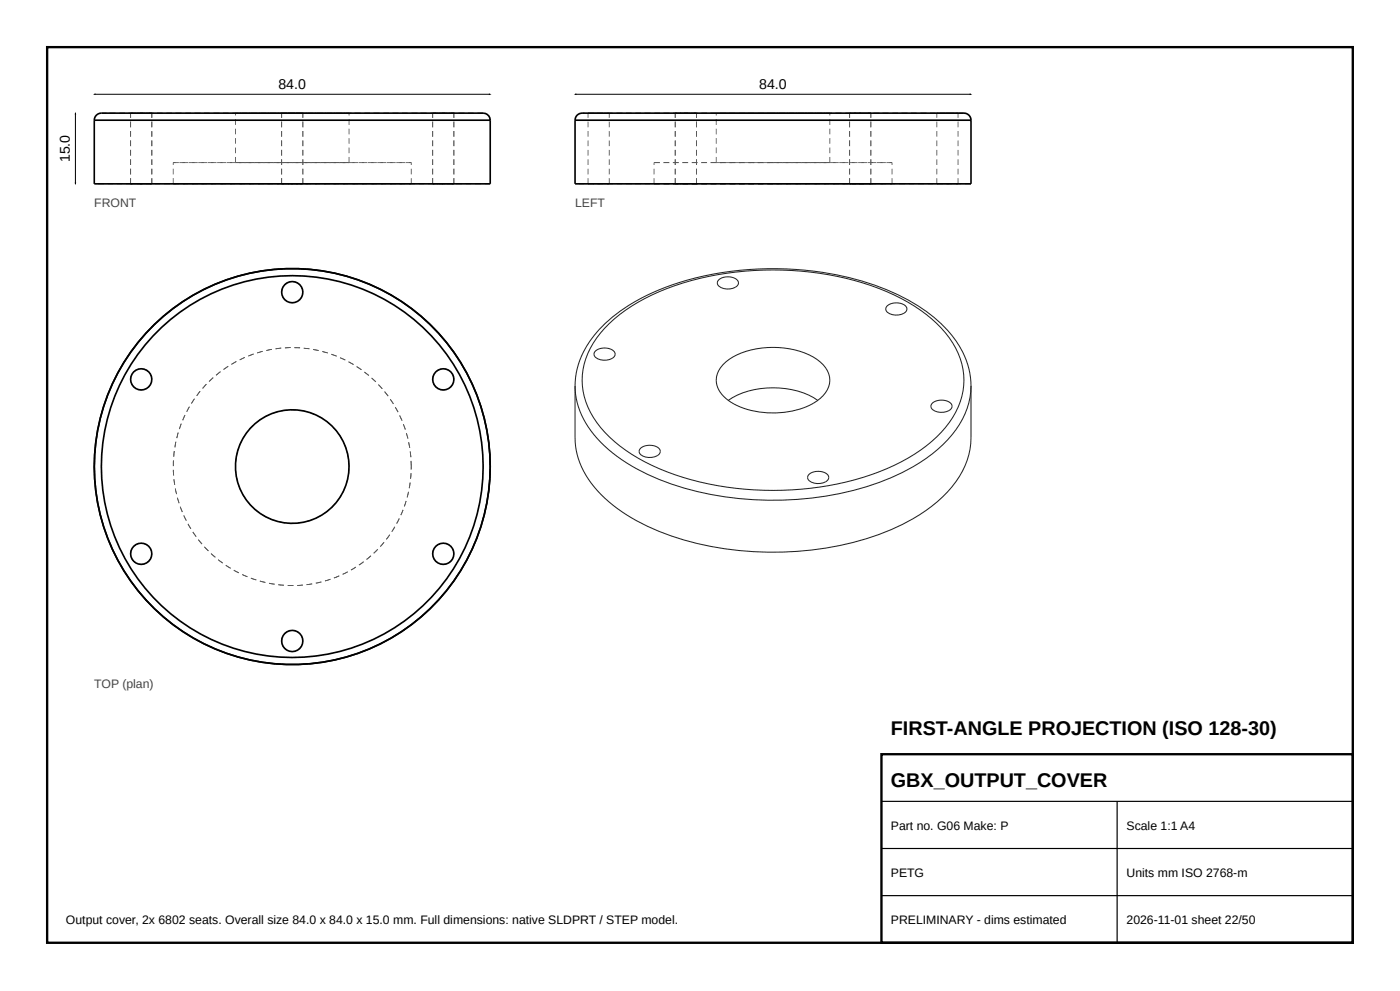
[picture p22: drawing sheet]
<svg xmlns="http://www.w3.org/2000/svg" width="297mm" height="210mm" viewBox="0 0 297 210" stroke-linecap="round" stroke-linejoin="round" font-family="sans-serif">
<defs><g id="words">
<g font-size="4.2">
<text x="189" y="156">FIRST-ANGLE PROJECTION (ISO 128-30)</text>
<text x="189" y="167">GBX_OUTPUT_COVER</text>
</g>
<g font-size="3">
<text x="59.1" y="18.8">84.0</text>
<text x="161.1" y="18.8">84.0</text>
<text x="14.8" y="34.4" transform="rotate(-90 14.8 34.4)">15.0</text>
</g>
<g font-size="2.6" fill="#444">
<text x="20" y="44">FRONT</text>
<text x="122" y="44">LEFT</text>
<text x="20" y="146">TOP (plan)</text>
</g>
<g font-size="2.6">
<text x="189" y="176">Part no. G06 Make: P</text>
<text x="239" y="176">Scale 1:1 A4</text>
<text x="189" y="186">PETG</text>
<text x="239" y="186">Units mm ISO 2768-m</text>
<text x="14" y="196">Output cover, 2x 6802 seats. Overall size 84.0 x 84.0 x 15.0 mm. Full dimensions: native SLDPRT / STEP model.</text>
<text x="189" y="196">PRELIMINARY - dims estimated</text>
<text x="239" y="196">2026-11-01 sheet 22/50</text>
</g>
</g></defs>
<path d="M10 10h277v190h-277zM187 160h100v40h-100z" fill="none" stroke="#000" stroke-width=".5"/>
<path d="M187 170h100M187 180h100M237 170v30M187 190h100" fill="none" stroke="#000" stroke-width=".25"/>
<g fill="#555">
<path d="M102.8 38.9h1.2v.2h-1.2zM100.8 38.9h1.2v.2h-1.2zM98.8 38.9h1.2v.2h-1.2zM96.8 38.9h1.2v.2h-1.2zM94.8 38.9h1.2v.2h-1.2zM92.8 38.9h1.2v.2h-1.2zM90.8 38.9h1.2v.2h-1.2zM88.8 38.9h1.2v.2h-1.2zM86.8 38.9h1.2v.2h-1.2zM84.8 38.9h1.2v.2h-1.2zM82.8 38.9h1.2v.2h-1.2zM80.8 38.9h1.2v.2h-1.2zM78.8 38.9h1.2v.2h-1.2zM76.8 38.9h1.2v.2h-1.2zM74.8 38.9h1.2v.2h-1.2zM72.8 38.9h1.2v.2h-1.2zM70.8 38.9h1.2v.2h-1.2zM68.8 38.9h1.2v.2h-1.2zM66.8 38.9h1.2v.2h-1.2zM64.8 38.9h1.2v.2h-1.2zM62.8 38.9h1.2v.2h-1.2zM60.8 38.9h1.2v.2h-1.2zM58.8 38.9h1.2v.2h-1.2zM56.8 38.9h1.2v.2h-1.2zM54.8 38.9h1.2v.2h-1.2zM52.8 38.9h1.2v.2h-1.2zM50.8 38.9h1.2v.2h-1.2zM48.8 38.9h1.2v.2h-1.2zM46.8 38.9h1.2v.2h-1.2zM44.8 38.9h1.2v.2h-1.2zM42.8 38.9h1.2v.2h-1.2zM40.8 38.9h1.2v.2h-1.2zM38.8 38.9h1.2v.2h-1.2zM36.8 38.9h1.2v.2h-1.2zM34.8 38.9h1.2v.2h-1.2zM32.8 38.9h1.2v.2h-1.2zM30.8 38.9h1.2v.2h-1.2zM28.8 38.9h1.2v.2h-1.2zM26.8 38.9h1.2v.2h-1.2zM24.8 38.9h1.2v.2h-1.2zM22.8 38.9h1.2v.2h-1.2zM20.8 38.9h1.2v.2h-1.2z"/>
<path d="M101.3 23.9h1.2v.2h-1.2zM99.3 23.9h1.2v.2h-1.2zM97.3 23.9h1.2v.2h-1.2zM95.3 23.9h1.2v.2h-1.2zM93.3 23.9h1.2v.2h-1.2zM91.3 23.9h1.2v.2h-1.2zM89.3 23.9h1.2v.2h-1.2zM87.3 23.9h1.2v.2h-1.2zM85.3 23.9h1.2v.2h-1.2zM83.3 23.9h1.2v.2h-1.2zM81.3 23.9h1.2v.2h-1.2zM79.3 23.9h1.2v.2h-1.2zM77.3 23.9h1.2v.2h-1.2zM75.3 23.9h1.2v.2h-1.2zM73.3 23.9h1.2v.2h-1.2zM71.3 23.9h1.2v.2h-1.2zM69.3 23.9h1.2v.2h-1.2zM67.3 23.9h1.2v.2h-1.2zM65.3 23.9h1.2v.2h-1.2zM63.3 23.9h1.2v.2h-1.2zM61.3 23.9h1.2v.2h-1.2zM59.3 23.9h1.2v.2h-1.2zM57.3 23.9h1.2v.2h-1.2zM55.3 23.9h1.2v.2h-1.2zM53.3 23.9h1.2v.2h-1.2zM51.3 23.9h1.2v.2h-1.2zM49.3 23.9h1.2v.2h-1.2zM47.3 23.9h1.2v.2h-1.2zM45.3 23.9h1.2v.2h-1.2zM43.3 23.9h1.2v.2h-1.2zM41.3 23.9h1.2v.2h-1.2zM39.3 23.9h1.2v.2h-1.2zM37.3 23.9h1.2v.2h-1.2zM35.3 23.9h1.2v.2h-1.2zM33.3 23.9h1.2v.2h-1.2zM31.3 23.9h1.2v.2h-1.2zM29.3 23.9h1.2v.2h-1.2zM27.3 23.9h1.2v.2h-1.2zM25.3 23.9h1.2v.2h-1.2zM23.3 23.9h1.2v.2h-1.2zM21.5 23.9h1v.2h-1z"/>
<path d="M63.1 38.9h1.2v.2h-1.2zM61.1 38.9h1.2v.2h-1.2zM59.8 38.9h.5v.2h-.5z"/>
<path d="M59.8 38.9h1.2v.2h-1.2zM61.8 38.9h1.2v.2h-1.2zM63.8 38.9h.5v.2h-.5z"/>
<path d="M31 38.9h1.2v.2h-1.2zM29 38.9h1.2v.2h-1.2zM27.7 38.9h.5v.2h-.5z"/>
<path d="M27.7 38.9h1.2v.2h-1.2zM29.7 38.9h1.2v.2h-1.2zM31.7 38.9h.5v.2h-.5z"/>
<path d="M95.1 38.9h1.2v.2h-1.2zM93.1 38.9h1.2v.2h-1.2zM91.8 38.9h.5v.2h-.5z"/>
<path d="M91.8 38.9h1.2v.2h-1.2zM93.8 38.9h1.2v.2h-1.2zM95.8 38.9h.5v.2h-.5z"/>
<path d="M31 38.9h1.2v.2h-1.2zM29 38.9h1.2v.2h-1.2zM27.7 38.9h.5v.2h-.5z"/>
<path d="M27.7 38.9h1.2v.2h-1.2zM29.7 38.9h1.2v.2h-1.2zM31.7 38.9h.5v.2h-.5z"/>
<path d="M86.1 38.9h1.2v.2h-1.2zM84.1 38.9h1.2v.2h-1.2zM82.1 38.9h1.2v.2h-1.2zM80.1 38.9h1.2v.2h-1.2zM78.1 38.9h1.2v.2h-1.2zM76.1 38.9h1.2v.2h-1.2zM74.1 38.9h1.2v.2h-1.2zM72.1 38.9h1.2v.2h-1.2zM70.1 38.9h1.2v.2h-1.2zM68.1 38.9h1.2v.2h-1.2zM66.1 38.9h1.2v.2h-1.2zM64.1 38.9h1.2v.2h-1.2zM62.1 38.9h1.2v.2h-1.2zM60.1 38.9h1.2v.2h-1.2zM58.1 38.9h1.2v.2h-1.2zM56.1 38.9h1.2v.2h-1.2zM54.1 38.9h1.2v.2h-1.2zM52.1 38.9h1.2v.2h-1.2zM50.1 38.9h1.2v.2h-1.2zM48.1 38.9h1.2v.2h-1.2zM46.1 38.9h1.2v.2h-1.2zM44.1 38.9h1.2v.2h-1.2zM42.1 38.9h1.2v.2h-1.2zM40.1 38.9h1.2v.2h-1.2zM38.1 38.9h1.2v.2h-1.2zM36.8 38.9h.5v.2h-.5z"/>
<path d="M36.8 38.9h1.2v.2h-1.2zM38.8 38.9h1.2v.2h-1.2zM40.8 38.9h1.2v.2h-1.2zM42.8 38.9h1.2v.2h-1.2zM44.8 38.9h1.2v.2h-1.2zM46.8 38.9h1.2v.2h-1.2zM48.8 38.9h1.2v.2h-1.2zM50.8 38.9h1.2v.2h-1.2zM52.8 38.9h1.2v.2h-1.2zM54.8 38.9h1.2v.2h-1.2zM56.8 38.9h1.2v.2h-1.2zM58.8 38.9h1.2v.2h-1.2zM60.8 38.9h1.2v.2h-1.2zM62.8 38.9h1.2v.2h-1.2zM64.8 38.9h1.2v.2h-1.2zM66.8 38.9h1.2v.2h-1.2zM68.8 38.9h1.2v.2h-1.2zM70.8 38.9h1.2v.2h-1.2zM72.8 38.9h1.2v.2h-1.2zM74.8 38.9h1.2v.2h-1.2zM76.8 38.9h1.2v.2h-1.2zM78.8 38.9h1.2v.2h-1.2zM80.8 38.9h1.2v.2h-1.2zM82.8 38.9h1.2v.2h-1.2zM84.8 38.9h1.2v.2h-1.2zM86.8 38.9h.5v.2h-.5z"/>
<path d="M95.1 38.9h1.2v.2h-1.2zM93.1 38.9h1.2v.2h-1.2zM91.8 38.9h.5v.2h-.5z"/>
<path d="M91.8 38.9h1.2v.2h-1.2zM93.8 38.9h1.2v.2h-1.2zM95.8 38.9h.5v.2h-.5z"/>
<path d="M63.1 38.9h1.2v.2h-1.2zM61.1 38.9h1.2v.2h-1.2zM59.8 38.9h.5v.2h-.5z"/>
<path d="M59.8 38.9h1.2v.2h-1.2zM61.8 38.9h1.2v.2h-1.2zM63.8 38.9h.5v.2h-.5z"/>
<path d="M63.1 23.9h1.2v.2h-1.2zM61.1 23.9h1.2v.2h-1.2zM59.8 23.9h.5v.2h-.5z"/>
<path d="M59.8 23.9h1.2v.2h-1.2zM61.8 23.9h1.2v.2h-1.2zM63.8 23.9h.5v.2h-.5z"/>
<path d="M31 23.9h1.2v.2h-1.2zM29 23.9h1.2v.2h-1.2zM27.7 23.9h.5v.2h-.5z"/>
<path d="M27.7 23.9h1.2v.2h-1.2zM29.7 23.9h1.2v.2h-1.2zM31.7 23.9h.5v.2h-.5z"/>
<path d="M95.1 23.9h1.2v.2h-1.2zM93.1 23.9h1.2v.2h-1.2zM91.8 23.9h.5v.2h-.5z"/>
<path d="M91.8 23.9h1.2v.2h-1.2zM93.8 23.9h1.2v.2h-1.2zM95.8 23.9h.5v.2h-.5z"/>
<path d="M31 23.9h1.2v.2h-1.2zM29 23.9h1.2v.2h-1.2zM27.7 23.9h.5v.2h-.5z"/>
<path d="M27.7 23.9h1.2v.2h-1.2zM29.7 23.9h1.2v.2h-1.2zM31.7 23.9h.5v.2h-.5z"/>
<path d="M72.9 23.9h1.2v.2h-1.2zM70.9 23.9h1.2v.2h-1.2zM68.9 23.9h1.2v.2h-1.2zM66.9 23.9h1.2v.2h-1.2zM64.9 23.9h1.2v.2h-1.2zM62.9 23.9h1.2v.2h-1.2zM60.9 23.9h1.2v.2h-1.2zM58.9 23.9h1.2v.2h-1.2zM56.9 23.9h1.2v.2h-1.2zM54.9 23.9h1.2v.2h-1.2zM52.9 23.9h1.2v.2h-1.2zM50.9 23.9h1.2v.2h-1.2zM50 23.9l.1 .2z"/>
<path d="M50 23.9h1.2v.2h-1.2zM52 23.9h1.2v.2h-1.2zM54 23.9h1.2v.2h-1.2zM56 23.9h1.2v.2h-1.2zM58 23.9h1.2v.2h-1.2zM60 23.9h1.2v.2h-1.2zM62 23.9h1.2v.2h-1.2zM64 23.9h1.2v.2h-1.2zM66 23.9h1.2v.2h-1.2zM68 23.9h1.2v.2h-1.2zM70 23.9h1.2v.2h-1.2zM72 23.9h1.2v.2h-1.2zM74 23.9l.1 .2z"/>
<path d="M95.1 23.9h1.2v.2h-1.2zM93.1 23.9h1.2v.2h-1.2zM91.8 23.9h.5v.2h-.5z"/>
<path d="M91.8 23.9h1.2v.2h-1.2zM93.8 23.9h1.2v.2h-1.2zM95.8 23.9h.5v.2h-.5z"/>
<path d="M63.1 23.9h1.2v.2h-1.2zM61.1 23.9h1.2v.2h-1.2zM59.8 23.9h.5v.2h-.5z"/>
<path d="M59.8 23.9h1.2v.2h-1.2zM61.8 23.9h1.2v.2h-1.2zM63.8 23.9h.5v.2h-.5z"/>
<path d="M64.2 37.8h.1v1.2h-.1zM64.2 35.8h.1v1.2h-.1zM64.2 33.8h.1v1.2h-.1zM64.2 31.8h.1v1.2h-.1zM64.2 29.8h.1v1.2h-.1zM64.2 27.8h.1v1.2h-.1zM64.2 25.8h.1v1.2h-.1zM64.2 24h.1v1h-.1z"/>
<path d="M32.1 37.8h.2v1.2h-.2zM32.1 35.8h.2v1.2h-.2zM32.1 33.8h.2v1.2h-.2zM32.1 31.8h.2v1.2h-.2zM32.1 29.8h.2v1.2h-.2zM32.1 27.8h.2v1.2h-.2zM32.1 25.8h.2v1.2h-.2zM32.1 24h.2v1h-.2z"/>
<path d="M96.2 37.8h.2v1.2h-.2zM96.2 35.8h.2v1.2h-.2zM96.2 33.8h.2v1.2h-.2zM96.2 31.8h.2v1.2h-.2zM96.2 29.8h.2v1.2h-.2zM96.2 27.8h.2v1.2h-.2zM96.2 25.8h.2v1.2h-.2zM96.2 24h.2v1h-.2z"/>
<path d="M32.1 37.8h.2v1.2h-.2zM32.1 35.8h.2v1.2h-.2zM32.1 33.8h.2v1.2h-.2zM32.1 31.8h.2v1.2h-.2zM32.1 29.8h.2v1.2h-.2zM32.1 27.8h.2v1.2h-.2zM32.1 25.8h.2v1.2h-.2zM32.1 24h.2v1h-.2z"/>
<path d="M86.1 34.4h1.2v.2h-1.2zM84.1 34.4h1.2v.2h-1.2zM82.1 34.4h1.2v.2h-1.2zM80.1 34.4h1.2v.2h-1.2zM78.1 34.4h1.2v.2h-1.2zM76.1 34.4h1.2v.2h-1.2zM74.1 34.4h1.2v.2h-1.2zM72.1 34.4h1.2v.2h-1.2zM70.1 34.4h1.2v.2h-1.2zM68.1 34.4h1.2v.2h-1.2zM66.1 34.4h1.2v.2h-1.2zM64.1 34.4h1.2v.2h-1.2zM62.1 34.4h1.2v.2h-1.2zM60.1 34.4h1.2v.2h-1.2zM58.1 34.4h1.2v.2h-1.2zM56.1 34.4h1.2v.2h-1.2zM54.1 34.4h1.2v.2h-1.2zM52.1 34.4h1.2v.2h-1.2zM50.1 34.4h1.2v.2h-1.2zM48.1 34.4h1.2v.2h-1.2zM46.1 34.4h1.2v.2h-1.2zM44.1 34.4h1.2v.2h-1.2zM42.1 34.4h1.2v.2h-1.2zM40.1 34.4h1.2v.2h-1.2zM38.1 34.4h1.2v.2h-1.2zM36.8 34.4h.5v.2h-.5z"/>
<path d="M36.8 34.4h1.2v.2h-1.2zM38.8 34.4h1.2v.2h-1.2zM40.8 34.4h1.2v.2h-1.2zM42.8 34.4h1.2v.2h-1.2zM44.8 34.4h1.2v.2h-1.2zM46.8 34.4h1.2v.2h-1.2zM48.8 34.4h1.2v.2h-1.2zM50.8 34.4h1.2v.2h-1.2zM52.8 34.4h1.2v.2h-1.2zM54.8 34.4h1.2v.2h-1.2zM56.8 34.4h1.2v.2h-1.2zM58.8 34.4h1.2v.2h-1.2zM60.8 34.4h1.2v.2h-1.2zM62.8 34.4h1.2v.2h-1.2zM64.8 34.4h1.2v.2h-1.2zM66.8 34.4h1.2v.2h-1.2zM68.8 34.4h1.2v.2h-1.2zM70.8 34.4h1.2v.2h-1.2zM72.8 34.4h1.2v.2h-1.2zM74.8 34.4h1.2v.2h-1.2zM76.8 34.4h1.2v.2h-1.2zM78.8 34.4h1.2v.2h-1.2zM80.8 34.4h1.2v.2h-1.2zM82.8 34.4h1.2v.2h-1.2zM84.8 34.4h1.2v.2h-1.2zM86.8 34.4h.5v.2h-.5z"/>
<path d="M87.2 37.8h.1v1.2h-.1zM87.2 35.8h.1v1.2h-.1zM87.2 34.5h.1v.5h-.1z"/>
<path d="M96.2 37.8h.2v1.2h-.2zM96.2 35.8h.2v1.2h-.2zM96.2 33.8h.2v1.2h-.2zM96.2 31.8h.2v1.2h-.2zM96.2 29.8h.2v1.2h-.2zM96.2 27.8h.2v1.2h-.2zM96.2 25.8h.2v1.2h-.2zM96.2 24h.2v1h-.2z"/>
<path d="M64.2 37.8h.1v1.2h-.1zM64.2 35.8h.1v1.2h-.1zM64.2 33.8h.1v1.2h-.1zM64.2 31.8h.1v1.2h-.1zM64.2 29.8h.1v1.2h-.1zM64.2 27.8h.1v1.2h-.1zM64.2 25.8h.1v1.2h-.1zM64.2 24h.1v1h-.1z"/>
<path d="M74 33.3h.1v1.2h-.1zM74 31.3h.1v1.2h-.1zM74 29.3h.1v1.2h-.1zM74 27.3h.1v1.2h-.1zM74 25.3h.1v1.2h-.1zM74 24h.1v.5h-.1z"/>
<path d="M72.9 34.4h1.2v.2h-1.2zM70.9 34.4h1.2v.2h-1.2zM68.9 34.4h1.2v.2h-1.2zM66.9 34.4h1.2v.2h-1.2zM64.9 34.4h1.2v.2h-1.2zM62.9 34.4h1.2v.2h-1.2zM60.9 34.4h1.2v.2h-1.2zM58.9 34.4h1.2v.2h-1.2zM56.9 34.4h1.2v.2h-1.2zM54.9 34.4h1.2v.2h-1.2zM52.9 34.4h1.2v.2h-1.2zM50.9 34.4h1.2v.2h-1.2zM50 34.4l.1 .2z"/>
<path d="M50 34.4h1.2v.2h-1.2zM52 34.4h1.2v.2h-1.2zM54 34.4h1.2v.2h-1.2zM56 34.4h1.2v.2h-1.2zM58 34.4h1.2v.2h-1.2zM60 34.4h1.2v.2h-1.2zM62 34.4h1.2v.2h-1.2zM64 34.4h1.2v.2h-1.2zM66 34.4h1.2v.2h-1.2zM68 34.4h1.2v.2h-1.2zM70 34.4h1.2v.2h-1.2zM72 34.4h1.2v.2h-1.2zM74 34.4l.1 .2z"/>
<path d="M59.7 37.8h.1v1.2h-.1zM59.7 35.8h.1v1.2h-.1zM59.7 33.8h.1v1.2h-.1zM59.7 31.8h.1v1.2h-.1zM59.7 29.8h.1v1.2h-.1zM59.7 27.8h.1v1.2h-.1zM59.7 25.8h.1v1.2h-.1zM59.7 24h.1v1h-.1z"/>
<path d="M27.6 37.8h.2v1.2h-.2zM27.6 35.8h.2v1.2h-.2zM27.6 33.8h.2v1.2h-.2zM27.6 31.8h.2v1.2h-.2zM27.6 29.8h.2v1.2h-.2zM27.6 27.8h.2v1.2h-.2zM27.6 25.8h.2v1.2h-.2zM27.6 24h.2v1h-.2z"/>
<path d="M91.7 37.8h.2v1.2h-.2zM91.7 35.8h.2v1.2h-.2zM91.7 33.8h.2v1.2h-.2zM91.7 31.8h.2v1.2h-.2zM91.7 29.8h.2v1.2h-.2zM91.7 27.8h.2v1.2h-.2zM91.7 25.8h.2v1.2h-.2zM91.7 24h.2v1h-.2z"/>
<path d="M27.6 37.8h.2v1.2h-.2zM27.6 35.8h.2v1.2h-.2zM27.6 33.8h.2v1.2h-.2zM27.6 31.8h.2v1.2h-.2zM27.6 29.8h.2v1.2h-.2zM27.6 27.8h.2v1.2h-.2zM27.6 25.8h.2v1.2h-.2zM27.6 24h.2v1h-.2z"/>
<path d="M36.7 37.8h.1v1.2h-.1zM36.7 35.8h.1v1.2h-.1zM36.7 34.5h.1v.5h-.1z"/>
<path d="M91.7 37.8h.2v1.2h-.2zM91.7 35.8h.2v1.2h-.2zM91.7 33.8h.2v1.2h-.2zM91.7 31.8h.2v1.2h-.2zM91.7 29.8h.2v1.2h-.2zM91.7 27.8h.2v1.2h-.2zM91.7 25.8h.2v1.2h-.2zM91.7 24h.2v1h-.2z"/>
<path d="M59.7 37.8h.1v1.2h-.1zM59.7 35.8h.1v1.2h-.1zM59.7 33.8h.1v1.2h-.1zM59.7 31.8h.1v1.2h-.1zM59.7 29.8h.1v1.2h-.1zM59.7 27.8h.1v1.2h-.1zM59.7 25.8h.1v1.2h-.1zM59.7 24h.1v1h-.1z"/>
<path d="M49.9 33.3h.1v1.2h-.1zM49.9 31.3h.1v1.2h-.1zM49.9 29.3h.1v1.2h-.1zM49.9 27.3h.1v1.2h-.1zM49.9 25.3h.1v1.2h-.1zM49.9 24h.1v.5h-.1z"/>
</g>
<path d="M20 25.5v13.5h84v-13.5M20 25.5a1.5 1.5 0 0 1 1.5-1.5h80a1.98 1.98 0 0 1 2.4 1l.1 .5M20 25.5h84" fill="none" stroke="#000" stroke-width=".35"/>
<g fill="#555">
<path d="M103.9 97.8h.2v1.2h-.2zM103.8 95.8h.2v1.2h-.2l.1-.6zM103.6 93.8h.2l.1 1.2h-.2zM103.3 91.8h.2l.1 1.2h-.1zM102.9 89.9l.2-.1 .2 1.2h-.2zM102.4 87.9h.2l.3 1.2h-.2zM101.9 86h.1l.4 1.1-.2 .1zM101.2 84.1h.2l.4 1.1-.2 .1zM100.4 82.3l.2-.1 .5 1.1-.2 .1zM99.6 80.5l.1-.1 .6 1.1-.2 .1zM98.7 78.7l.1-.1 .6 1.1-.2 .1-.2-.7zM97.7 77l.1-.1 .6 1-.1 .1zM96.6 75.3l.1-.1 .7 1-.2 .1zM95.4 73.7l.1-.1 .8 1-.2 .1zM94.2 72.1l.1-.1 .8 1-.2 .1-.2-.5zM92.9 70.6l.1-.1 .8 .9-.2 .1zM91.5 69.2l.1-.1 .8 .8-.1 .2zM90.1 67.7l.9 .8-.1 .1-.9-.8zM88.6 66.4l.9 .8-.1 .1-.9-.8zM87 65.2l1 .7-.1 .1-.6-.5-.4-.2zM85.4 64l1 .7-.1 .1-1-.6zM83.7 62.9l1 .7-.1 .1-1-.6zM82 61.9l1 .6-.1 .2-1-.6zM80.2 61l1.1 .6-.1 .1-.5-.3-.6-.2zM78.4 60.2l1.1 .5-.1 .2-1.1-.5zM76.5 59.5l1.1 .4-.1 .2-1.1-.5zM74.6 58.8l1.1 .4v.2l-1.2-.4zM72.7 58.3l1.1 .3v.2l-1.2-.3zM70.7 57.8l1.2 .3-.1 .2-1.1-.3zM68.8 57.4l1.1 .3v.1l-1.2-.2zM66.8 57.2l1.2 .1-.1 .2-1.2-.1zM64.8 57l1.2 .1-.1 .2-1.1-.1zM62.8 56.9l1.2 .1v.1l-.7-.1-.5 .1zM60.8 56.9h1.2v.2h-1.2zM58.8 57h1.2v.1l-1.2 .1zM56.8 57.2l1.2-.1v.2l-1.2 .1zM54.8 57.5l1.2-.2v.2h-.4l-.8 .2zM52.8 57.9l1.2-.2v.2l-1.1 .2zM50.9 58.4l1.1-.3 .1 .2-1.2 .3zM49 59l1.1-.4 .1 .2-1.2 .4zM47.1 59.6l1.1-.4 .1 .2-1.2 .4zM45.2 60.4l1.1-.5 .1 .2-.8 .2-.3 .3zM43.4 61.2l1.1-.5 .1 .2-1.1 .5zM41.6 62.2l1.1-.6 .1 .2-1.1 .5zM39.9 63.2l1-.6 .1 .1-1 .6zM38.2 64.3l1-.7 .1 .2-.5 .2-.5 .4zM36.6 65.4l1-.7 .1 .2-1 .7zM35 66.7l1-.8 .1 .2-1 .7zM33.5 68l.9-.8 .1 .1-.9 .9zM32.7 68.8l.2-.2 .1 .1-.8 .8-.1-.1zM31.5 70l.1 .1-.8 .9-.1-.1zM30.2 71.5l.1 .1-.8 .9-.1-.1zM28.9 73l.1 .1-.7 1-.1-.1zM27.7 74.6l.1 .1-.6 1-.2-.1zM26.6 76.3l.1 .1-.4 .5-.2 .5-.2-.1zM25.5 78l.2 .1-.6 1-.2-.1zM24.6 79.8h.1l-.5 1.1-.2-.1zM23.7 81.6h.2l-.5 1.1h-.2zM22.9 83.4l.2 .1-.3 .3-.1 .8-.2-.1zM22.2 85.3h.2l-.4 1.2-.2-.1zM21.6 87.2h.2l-.3 1.2-.2-.1zM21.1 89.1l.2 .1-.3 1.1h-.2zM20.7 91.1h.1l-.2 1.2h-.1zM20.3 93.1h.2l-.2 .7 .1 .5h-.2zM20.1 95.1h.2l-.1 1.2-.2-.1zM20 97.1h.2l-.1 1.2-.2-.1zM19.9 99.1l.2-.1v1.2l-.1 .1zM20 101.1l.2-.1-.1 .6 .1 .6-.1 .1zM20.1 103.1l.2-.1 .1 1.2-.2 .1zM20.4 105h.1l.2 1.2h-.1zM20.7 107h.2l.2 1.2h-.1zM21.1 109l.2-.1 .3 1.2h-.2zM21.7 110.9h.1l.4 1.1-.2 .1zM22.3 112.8h.1l.4 1.1h-.1zM23 114.7l.1-.1 .5 1.1-.2 .1zM23.7 116.5h.2l.5 1-.1 .1zM24.6 118.3h.2l.2 .5 .4 .5-.2 .1zM25.6 120.1l.2-.1 .6 1-.2 .1zM26.7 121.8l.1-.1 .7 1-.2 .1zM27.8 123.5l.1-.1 .7 .9-.1 .1zM29 125.1l.1-.1 .8 .9-.2 .1zM30.3 126.6l.1-.1 .8 .9-.1 .1zM31.6 128.1l.1-.1 .9 .8-.1 .1zM33.2 129.4l.8 .8-.1 .1-.9-.8zM34.6 130.7l1 .8-.2 .1-.9-.8zM36.2 132l.5 .5 .4 .2-.1 .1-.9-.7zM37.8 133.2l1 .6-.1 .2-1-.7zM39.4 134.3l1.1 .6-.1 .2-1.1-.7zM41.1 135.3l1.1 .6-.1 .1-1.1-.5zM42.9 136.3l.4 .3 .7 .2-.1 .2-1.1-.6zM44.7 137.1l1.1 .5-.1 .2-1.1-.5zM46.5 137.9l1.1 .4v.2l-1.1-.4zM48.4 138.6l1.1 .4v.1l-1.2-.3zM50.3 139.2l1.2 .3-.1 .2-1.2-.3zM52.2 139.7l1.2 .3v.2l-1.2-.3zM54.2 140.1l1.2 .3-.1 .1-1.2-.2zM56.1 140.5l1.2 .1v.2l-1.2-.2zM58.1 140.7l1.2 .1v.2l-1.2-.1zM60.1 140.8l.6 .2 .6-.1v.1h-1.2zM62.1 140.9h1.2v.1h-1.2zM64.1 140.8l1.2-.1v.2l-1.2 .1zM66.1 140.7l1.2-.2v.2l-1.2 .2zM68.1 140.4l1.2-.2v.2l-1.2 .2zM70 140.1l1.2-.2 .1 .1-1.2 .3zM72 139.7l1.2-.3v.1l-1.2 .3zM73.9 139.1l1.2-.3v.2l-1.1 .3zM75.8 138.5l1.1-.4 .1 .2-1.1 .4zM77.7 137.8l.7-.1 .4-.3 .1 .1-1.2 .5zM79.5 137l1.1-.5 .1 .2-1.1 .5zM81.3 136.2l1.1-.6v.2l-1 .5zM83.1 135.2l1-.6 .1 .1-1 .7zM84.8 134.2l.4-.2 .5-.5 .2 .1-1 .7zM86.4 133l1-.7 .1 .2-1 .7zM88 131.8l.9-.7 .1 .1-.9 .8zM89.5 130.6l.9-.8 .1 .1-.8 .8zM91.9 128.4l.1 .1-.9 .8-.1-.1zM93.2 126.9l.2 .1-.9 .9-.1-.1zM94.5 125.4l.2 .1-.8 .9-.2-.1zM95.7 123.8l.2 .1-.7 1-.2-.1zM96.9 122.2l.1 .1-.6 1-.2-.1zM97.9 120.5l.2 .1-.6 1-.2-.1 .4-.4zM98.9 118.8l.2 .1-.6 1-.2-.1zM99.8 117l.2 .1-.5 1h-.2zM100.6 115.2h.2l-.5 1.1h-.1zM101.4 113.3l.1 .1-.4 1.1-.1-.1zM102 111.4l.2 .1-.4 1.1-.2-.1zM102.6 109.5h.1l-.3 1.2-.2-.1zM103 107.5l.2 .1-.3 1.2-.2-.1zM103.4 105.6h.1l-.1 1.2h-.2zM103.6 103.6h.2l-.1 1.2h-.2l.2-.7zM103.8 101.6h.2l-.1 1.2h-.2zM103.9 99.6h.2l-.1 1.2h-.1z"/>
<path d="M63.9 134.9l.1-.1 .3 1.2h-.1v-.6zM62.3 133.7l1.2 .5-.2 .1-.2-.3-.5-.2-.3 .1zM60.4 134.3l1.1-.6v.2l-.6 .1-.4 .4zM59.9 134.9l.2 .1-.3 .4 .1 .7h-.2zM59.9 136.9h.2v.2l.3 .5 .4 .1-.1 .2zM61.4 138.1l.6 .1 .6-.1 .1 .1-.7 .1-.6-.1zM64 136.8l.1 .1-.1 .2-.6 .7-.1-.1 .3-.1 .3-.5zM64.2 136l.1 .1z"/>
<path d="M31.8 116.4l.2-.1 .3 1.2h-.2v-.6zM30.3 115.2l1.1 .5-.1 .1-.2-.3-.6-.2-.2 .1zM28.4 115.8l1.1-.6v.2l-.7 .1-.3 .4zM27.9 116.4l.1 .1-.2 .4v.7h-.2zM27.8 118.4h.2v.2l.4 .5 .3 .1-.1 .2zM29.4 119.6l.6 .1 .5-.1 .1 .1-.6 .1-.6-.1zM31.9 118.3l.2 .1-.1 .2-.7 .7-.1-.1 .3-.1 .4-.5zM32.1 117.5l.2 .1z"/>
<path d="M95.9 116.4l.2-.1 .3 1.2h-.2v-.6zM94.4 115.2l1.1 .5-.1 .1-.2-.3-.6-.2-.2 .1zM92.5 115.8l1.1-.6v.2l-.7 .1-.3 .4zM92 116.4l.1 .1-.2 .4v.7h-.2zM91.9 118.4h.2v.2l.4 .5 .3 .1-.1 .2zM93.5 119.6l.5 .1 .6-.1 .1 .1-.7 .1-.5-.1zM96 118.3l.2 .1-.1 .2-.7 .7-.1-.1 .3-.1 .4-.5zM96.2 117.5l.2 .1z"/>
<path d="M31.8 79.4l.2-.1 .3 1.2h-.2v-.6zM30.3 78.2l1.1 .5-.1 .1-.2-.3-.6-.2-.2 .1zM28.4 78.8l1.1-.6v.2l-.7 .1-.3 .4zM27.9 79.4l.1 .1-.2 .4v.7h-.2zM27.8 81.4h.2v.2l.4 .5 .3 .1-.1 .2zM29.4 82.6l.6 .1 .5-.1 .1 .1-.6 .1-.6-.1zM31.9 81.3l.2 .1-.1 .2-.7 .7-.1-.1 .3-.1 .4-.5zM32.1 80.5l.2 .1z"/>
<path d="M87.1 97.8h.2v1.2h-.1zM86.9 95.8h.2l.2 1.2h-.2zM86.6 93.8h.2l.2 1.2h-.2zM86.1 91.9h.2l.3 1.1-.1 .1zM85.5 90h.2l.4 1.1h-.2zM84.7 88.2l.2-.1 .5 1.1-.2 .1zM83.8 86.4l.1-.1 .6 1.1-.1 .1zM82.7 84.7l.2-.1 .6 1-.1 .1zM81.5 83.1l.2-.1 .7 1-.1 .1zM80.2 81.6l.1-.1 .9 .9-.2 .1zM78.9 80.1l.9 .8-.1 .2-.9-.8zM77.4 78.8l.9 .8-.1 .1-1-.7zM75.7 77.7l1 .7-.1 .1-1-.7zM74 76.7l1 .6-.1 .1-1-.6zM72.2 75.8l1.1 .5-.1 .2-1.1-.5zM70.3 75.1l1.2 .4-.1 .1-1.1-.4zM68.4 74.5l1.2 .3-.1 .2-1.1-.3zM66.4 74.1l1.2 .2v.2l-1.2-.3zM64.5 73.8l1.2 .1-.1 .2-1.2-.1zM62.5 73.7h1.2l-.1 .2-1.1-.1zM60.4 73.7l1.3-.1v.2l-1.2 .1zM58.5 73.9l1.2-.1v.1l-1.2 .2zM56.5 74.3l1.2-.3v.2l-1.2 .2zM54.5 74.8l1.2-.4v.2l-1.1 .4zM52.7 75.4l1.1-.4v.2l-1.1 .4zM50.8 76.3l1.1-.6 .1 .2-1.1 .5zM49.1 77.2l1-.6 .1 .2-1.1 .6zM47.4 78.3l1-.7 .1 .2-1 .7zM45.8 79.5l.9-.7 .1 .1-.9 .8zM44.3 80.9l.9-.9 .1 .2-.9 .8zM43.6 81.6l.1-.2 .2 .2-.8 .9-.2-.2zM42.4 82.9l.1 .2-.7 .9-.1-.1zM41.2 84.5l.1 .1-.6 1.1-.2-.1zM40.1 86.2l.2 .1-.6 1.1-.2-.1zM39.2 88l.1 .1-.5 1.1-.1-.1zM38.4 89.9h.1l-.1 .2-.3 .9h-.1zM37.7 91.7l.2 .1-.2 .2-.1 1-.2-.1zM37.2 93.7h.2l-.2 .3v.9h-.2zM36.9 95.7h.2l-.2 .3v.9h-.1zM36.7 97.7h.2l-.1 .3 .1 .9h-.2zM36.7 99.7h.2l-.1 .3 .1 .9h-.1zM36.8 101.7h.2l-.1 .3 .3 .8-.2 .1zM37.1 103.7l.2-.1-.1 .4 .3 .8h-.1zM37.6 105.6h.1v.3l.4 .8-.2 .1zM38.2 107.5h.1l.1 .3 .4 .8-.2 .1zM38.9 109.4l.2-.1v.4l.5 .7-.2 .1zM39.8 111.2l.2-.1 .1 .4 .5 .6-.2 .1zM40.8 112.9l.2-.1 .1 .4 .6 .6-.2 .1zM42 114.5l.2-.1 .1 .4 .6 .5-.1 .2zM43.3 116.1l.1-.2 .2 .4 .7 .5-.2 .1zM44.8 117.4l.3 .3 .6 .5-.1 .1-.9-.8zM46.4 118.7l.2 .3 .7 .4-.1 .1-1-.7zM48 119.8l.2 .3 .8 .4-.1 .1-1-.6zM49.7 120.9l.3 .3 .7 .2-.1 .2-1-.6zM51.4 121.8l.4 .3 .7 .2v.1l-1.2-.4zM53.3 122.6l.3 .2 .8 .1-.1 .2-1.1-.4zM55.2 123.2l.3 .2 .8 .1v.1l-1.2-.3zM57.1 123.6l.4 .2h.8l-.1 .2-1.1-.2zM59.1 124l.4 .1h.8l-.1 .1-1.2-.1zM61.1 124.1l.4 .1 .7-.1v.2h-1.2zM63 124.1l.5 .1 .7-.2v.2l-1.2 .1zM65 123.9l.5 .1 .7-.2v.1l-1.2 .2zM67 123.6h.5l.7-.2v.1l-1.2 .3zM68.9 123.2l.5-.1 .7-.3v.2l-1.1 .3zM70.8 122.5l.5-.1 .6-.3 .1 .1-1.1 .5zM72.7 121.8l.4-.2 .6-.4 .1 .2-1.1 .5zM74.4 120.8l.5-.1 .5-.5 .1 .2-1 .6zM76.1 119.8l.5-.2 .5-.5 .1 .1-1 .7zM77.7 118.6l.5-.2 .4-.6 .2 .2-1 .7zM79.2 117.3l.5-.3 .4-.5 .1 .1-.9 .8zM81.4 115l.1 .1-.8 .9-.1-.1 .5-.4zM82.6 113.4l.2 .1-.8 1-.1-.1 .4-.4zM83.7 111.7l.1 .1-.6 1-.1-.1 .3-.4zM84.6 110h.2l-.6 1.1-.1-.1 .3-.4zM85.4 108.1l.2 .1-.5 1.1-.1-.1 .3-.4zM86.1 106.3h.1l-.3 1.1h-.2l.3-.5zM86.6 104.3l.1 .1-.2 1.1h-.2l.2-.6zM86.9 102.4h.2l-.2 1.2-.2-.1 .2-.5zM87.1 100.4h.2l-.1 1.2h-.2l.2-.6zM87.2 99h.1v.6h-.2z"/>
<path d="M95.9 79.4l.2-.1 .3 1.2h-.2v-.6zM94.4 78.2l1.1 .5-.1 .1-.2-.3-.6-.2-.2 .1zM92.5 78.8l1.1-.6v.2l-.7 .1-.3 .4zM92 79.4l.1 .1-.2 .4v.7h-.2zM91.9 81.4h.2v.2l.4 .5 .3 .1-.1 .2zM93.5 82.6l.5 .1 .6-.1 .1 .1-.7 .1-.5-.1zM96 81.3l.2 .1-.1 .2-.7 .7-.1-.1 .3-.1 .4-.5zM96.2 80.5l.2 .1z"/>
<path d="M63.9 60.9l.1-.1 .3 1.2h-.1v-.6zM62.3 59.7l1.2 .5-.2 .1-.2-.3-.5-.2-.3 .1zM60.4 60.3l1.1-.6v.2l-.6 .1-.4 .4zM59.9 60.9l.2 .1-.3 .4 .1 .7h-.2zM59.9 62.9h.2v.2l.3 .5 .4 .1-.1 .2zM61.4 64.1l.6 .1 .6-.1 .1 .1-.7 .1-.6-.1zM64 62.8l.1 .1-.1 .2-.6 .7-.1-.1 .3-.1 .3-.5zM64.2 62l.1 .1z"/>
<path d="M87.1 97.8h.2v1.2h-.1zM86.9 95.8h.2l.2 1.2h-.2zM86.6 93.8h.2l.2 1.2h-.2zM86.1 91.9h.2l.3 1.1-.1 .1zM85.5 90h.2l.4 1.1h-.2zM84.7 88.2l.2-.1 .5 1.1-.2 .1zM83.8 86.4l.1-.1 .6 1.1-.1 .1zM82.7 84.7l.2-.1 .6 1-.1 .1zM81.5 83.1l.2-.1 .7 1-.1 .1zM80.2 81.6l.1-.1 .9 .9-.2 .1zM78.9 80.1l.9 .8-.1 .2-.9-.8zM77.4 78.8l.9 .8-.1 .1-1-.7zM75.7 77.7l1 .7-.1 .1-1-.7zM74 76.7l1 .6-.1 .1-1-.6zM72.2 75.8l1.1 .5-.1 .2-1.1-.5zM70.3 75.1l1.2 .4-.1 .1-1.1-.4zM68.4 74.5l1.2 .3-.1 .2-1.1-.3zM66.4 74.1l1.2 .2v.2l-1.2-.3zM64.5 73.8l1.2 .1-.1 .2-1.2-.1zM62.5 73.7h1.2l-.1 .2-1.1-.1zM60.4 73.7l1.3-.1v.2l-1.2 .1zM58.5 73.9l1.2-.1v.1l-1.2 .2zM56.5 74.3l1.2-.3v.2l-1.2 .2zM54.5 74.8l1.2-.4v.2l-1.1 .4zM52.7 75.4l1.1-.4v.2l-1.1 .4zM50.8 76.3l1.1-.6 .1 .2-1.1 .5zM49.1 77.2l1-.6 .1 .2-1.1 .6zM47.4 78.3l1-.7 .1 .2-1 .7zM45.8 79.5l.9-.7 .1 .1-.9 .8zM44.3 80.9l.9-.9 .1 .2-.9 .8zM43.6 81.6l.1-.2 .2 .2-.8 .9-.2-.2zM42.4 82.9l.1 .2-.7 .9-.1-.1zM41.2 84.5l.1 .1-.6 1.1-.2-.1zM40.1 86.2l.2 .1-.6 1.1-.2-.1zM39.2 88l.1 .1-.5 1.1-.1-.1zM38.4 89.9h.1l-.1 .2-.3 .9h-.1zM37.7 91.7l.2 .1-.2 .2-.1 1-.2-.1zM37.2 93.7h.2l-.2 .3v.9h-.2zM36.9 95.7h.2l-.2 .3v.9h-.1zM36.7 97.7h.2l-.1 .3 .1 .9h-.2zM36.7 99.7h.2l-.1 .3 .1 .9h-.1zM36.8 101.7h.2l-.1 .3 .3 .8-.2 .1zM37.1 103.7l.2-.1-.1 .4 .3 .8h-.1zM37.6 105.6h.1v.3l.4 .8-.2 .1zM38.2 107.5h.1l.1 .3 .4 .8-.2 .1zM38.9 109.4l.2-.1v.4l.5 .7-.2 .1zM39.8 111.2l.2-.1 .1 .4 .5 .6-.2 .1zM40.8 112.9l.2-.1 .1 .4 .6 .6-.2 .1zM42 114.5l.2-.1 .1 .4 .6 .5-.1 .2zM43.3 116.1l.1-.2 .2 .4 .7 .5-.2 .1zM44.8 117.4l.3 .3 .6 .5-.1 .1-.9-.8zM46.4 118.7l.2 .3 .7 .4-.1 .1-1-.7zM48 119.8l.2 .3 .8 .4-.1 .1-1-.6zM49.7 120.9l.3 .3 .7 .2-.1 .2-1-.6zM51.4 121.8l.4 .3 .7 .2v.1l-1.2-.4zM53.3 122.6l.3 .2 .8 .1-.1 .2-1.1-.4zM55.2 123.2l.3 .2 .8 .1v.1l-1.2-.3zM57.1 123.6l.4 .2h.8l-.1 .2-1.1-.2zM59.1 124l.4 .1h.8l-.1 .1-1.2-.1zM61.1 124.1l.4 .1 .7-.1v.2h-1.2zM63 124.1l.5 .1 .7-.2v.2l-1.2 .1zM65 123.9l.5 .1 .7-.2v.1l-1.2 .2zM67 123.6h.5l.7-.2v.1l-1.2 .3zM68.9 123.2l.5-.1 .7-.3v.2l-1.1 .3zM70.8 122.5l.5-.1 .6-.3 .1 .1-1.1 .5zM72.7 121.8l.4-.2 .6-.4 .1 .2-1.1 .5zM74.4 120.8l.5-.1 .5-.5 .1 .2-1 .6zM76.1 119.8l.5-.2 .5-.5 .1 .1-1 .7zM77.7 118.6l.5-.2 .4-.6 .2 .2-1 .7zM79.2 117.3l.5-.3 .4-.5 .1 .1-.9 .8zM81.4 115l.1 .1-.8 .9-.1-.1 .5-.4zM82.6 113.4l.2 .1-.8 1-.1-.1 .4-.4zM83.7 111.7l.1 .1-.6 1-.1-.1 .3-.4zM84.6 110h.2l-.6 1.1-.1-.1 .3-.4zM85.4 108.1l.2 .1-.5 1.1-.1-.1 .3-.4zM86.1 106.3h.1l-.3 1.1h-.2l.3-.5zM86.6 104.3l.1 .1-.2 1.1h-.2l.2-.6zM86.9 102.4h.2l-.2 1.2-.2-.1 .2-.5zM87.1 100.4h.2l-.1 1.2h-.2l.2-.6zM87.2 99h.1v.6h-.2z"/>
<path d="M73.9 97.8h.2v1.2h-.1zM73.5 95.8h.2l.3 1.2h-.2l-.1-.8zM72.8 94l.2-.1 .5 1.1-.2 .1zM71.9 92.3l.1-.1 .6 1-.1 .1-.4-.8zM70.6 90.7l.2-.1 .8 .9-.2 .1-.1-.2zM69.3 89.3l.9 .7-.1 .2-.7-.8h-.3zM67.5 88.2l1.1 .6-.1 .1-.3-.2-.7-.3zM65.7 87.4l1.1 .4-.1 .2-1.1-.4zM63.7 87l1.2 .2v.2l-.5-.2h-.7zM61.7 86.8l1.2 .1v.2l-1.2-.1zM59.7 87.1l1.2-.2v.2h-.6l-.5 .2zM57.8 87.6l1.1-.4 .1 .2-1.2 .4zM56 88.5l1-.6 .1 .2-.7 .2-.3 .3zM54.3 89.6l1-.7 .1 .1-1 .7zM53.1 90.8l.6-.7 .1 .2-.7 .5-.1 .3-.1-.1zM52.4 91.6l.1 .1-.2 .2-.5 .8-.1-.1zM51.3 93.3l.1 .1-.5 .9v.2l-.1-.1zM50.5 95.2h.2l-.3 .4-.1 .8-.1-.1zM50 97.1l.2 .1-.1 1.1h-.2zM49.9 99.1h.2l-.1 .6 .1 .6h-.1zM50.1 101.2l.1-.1 .3 1.2h-.2zM50.6 103.1l.2-.1 .1 .7 .3 .4-.1 .1zM51.4 104.9l.2-.1 .6 1-.1 .1zM52.6 106.6l.1-.1 .4 .6 .4 .3-.1 .1zM54.1 107.9l.9 .8-.1 .1-1-.8zM55.6 109.1l.8 .5 .3 .1-.1 .1-1-.6zM57.4 110l.2 .2 .9 .2v.2l-1.2-.4zM59.3 110.6l1.2 .2-.1 .2-1.1-.2zM61.3 110.9l.4 .1 .7-.1v.2h-1.2zM63.2 110.9l1.2-.2 .1 .2-1.2 .1zM65.2 110.5l.5-.1 .6-.3 .1 .2-1.2 .4zM67 109.8l1.1-.5 .1 .1-1.1 .6zM68.8 108.8l.6-.3 .3-.4 .1 .1-.9 .8zM71.1 106.7l.1 .1-.8 .9-.1-.1zM72.3 105.1l.1 .1-.7 1-.1-.1 .5-.6zM73.1 103.3l.2 .1-.5 1.1-.1-.1 .1-.1zM73.7 101.4h.2l-.3 1.2h-.2l.3-.9zM73.9 99.4l.2 .1-.1 1.2-.2-.1 .2-.2z"/>
</g>
<g fill="none" stroke="#000" stroke-width=".35">
<circle cx="62" cy="62" r="2.25"/>
<circle cx="30" cy="80.5" r="2.25"/>
<circle cx="62" cy="99" r="42"/>
<circle cx="62" cy="99" r="12"/>
<circle cx="62" cy="99" r="40.5"/>
<circle cx="94" cy="80.5" r="2.25"/>
<circle cx="30" cy="117.5" r="2.25"/>
<circle cx="94" cy="117.5" r="2.25"/>
<circle cx="62" cy="136" r="2.25"/>
</g>
<g fill="#555">
<path d="M162.8 38.9h1.2v.2h-1.2zM160.8 38.9h1.2v.2h-1.2zM158.8 38.9h1.2v.2h-1.2zM156.8 38.9h1.2v.2h-1.2zM154.8 38.9h1.2v.2h-1.2zM152.8 38.9h1.2v.2h-1.2zM150.8 38.9h1.2v.2h-1.2zM148.8 38.9h1.2v.2h-1.2zM146.8 38.9h1.2v.2h-1.2zM144.8 38.9h1.2v.2h-1.2zM142.8 38.9h1.2v.2h-1.2zM140.8 38.9h1.2v.2h-1.2zM138.8 38.9h1.2v.2h-1.2zM136.8 38.9h1.2v.2h-1.2zM134.8 38.9h1.2v.2h-1.2zM132.8 38.9h1.2v.2h-1.2zM130.8 38.9h1.2v.2h-1.2zM128.8 38.9h1.2v.2h-1.2zM126.8 38.9h1.2v.2h-1.2zM124.8 38.9h1.2v.2h-1.2zM122.8 38.9h1.2v.2h-1.2z"/>
<path d="M204.8 38.9h1.2v.2h-1.2zM202.8 38.9h1.2v.2h-1.2zM200.8 38.9h1.2v.2h-1.2zM198.8 38.9h1.2v.2h-1.2zM196.8 38.9h1.2v.2h-1.2zM194.8 38.9h1.2v.2h-1.2zM192.8 38.9h1.2v.2h-1.2zM190.8 38.9h1.2v.2h-1.2zM188.8 38.9h1.2v.2h-1.2zM186.8 38.9h1.2v.2h-1.2zM184.8 38.9h1.2v.2h-1.2zM182.8 38.9h1.2v.2h-1.2zM180.8 38.9h1.2v.2h-1.2zM178.8 38.9h1.2v.2h-1.2zM176.8 38.9h1.2v.2h-1.2zM174.8 38.9h1.2v.2h-1.2zM172.8 38.9h1.2v.2h-1.2zM170.8 38.9h1.2v.2h-1.2zM168.8 38.9h1.2v.2h-1.2zM166.8 38.9h1.2v.2h-1.2zM164.8 38.9h1.2v.2h-1.2z"/>
<path d="M162.8 23.9h1.2v.2h-1.2zM160.8 23.9h1.2v.2h-1.2zM158.8 23.9h1.2v.2h-1.2zM156.8 23.9h1.2v.2h-1.2zM154.8 23.9h1.2v.2h-1.2zM152.8 23.9h1.2v.2h-1.2zM150.8 23.9h1.2v.2h-1.2zM148.8 23.9h1.2v.2h-1.2zM146.8 23.9h1.2v.2h-1.2zM144.8 23.9h1.2v.2h-1.2zM142.8 23.9h1.2v.2h-1.2zM140.8 23.9h1.2v.2h-1.2zM138.8 23.9h1.2v.2h-1.2zM136.8 23.9h1.2v.2h-1.2zM134.8 23.9h1.2v.2h-1.2zM132.8 23.9h1.2v.2h-1.2zM130.8 23.9h1.2v.2h-1.2zM128.8 23.9h1.2v.2h-1.2zM126.8 23.9h1.2v.2h-1.2zM124.8 23.9h1.2v.2h-1.2zM123.5 23.9h.5v.2h-.5z"/>
<path d="M203.3 23.9h1.2v.2h-1.2zM201.3 23.9h1.2v.2h-1.2zM199.3 23.9h1.2v.2h-1.2zM197.3 23.9h1.2v.2h-1.2zM195.3 23.9h1.2v.2h-1.2zM193.3 23.9h1.2v.2h-1.2zM191.3 23.9h1.2v.2h-1.2zM189.3 23.9h1.2v.2h-1.2zM187.3 23.9h1.2v.2h-1.2zM185.3 23.9h1.2v.2h-1.2zM183.3 23.9h1.2v.2h-1.2zM181.3 23.9h1.2v.2h-1.2zM179.3 23.9h1.2v.2h-1.2zM177.3 23.9h1.2v.2h-1.2zM175.3 23.9h1.2v.2h-1.2zM173.3 23.9h1.2v.2h-1.2zM171.3 23.9h1.2v.2h-1.2zM169.3 23.9h1.2v.2h-1.2zM167.3 23.9h1.2v.2h-1.2zM165.3 23.9h1.2v.2h-1.2zM164 23.9h.5v.2h-.5z"/>
<path d="M199.8 38.9h1.2v.2h-1.2zM198.7 38.9h.3v.2h-.3z"/>
<path d="M198.7 38.9h1.2v.2h-1.2zM200.7 38.9h1.2v.2h-1.2zM202.7 38.9h.5v.2h-.5z"/>
<path d="M202 38.9h.6a.42 .42 0 0 1 .6 .2h-1.2zM201 38.9h.2v.2h-.2z"/>
<path d="M181.3 38.9h1.2v.2h-1.2zM180.2 38.9h.3v.2h-.3z"/>
<path d="M180.2 38.9h1.2v.2h-1.2zM182.2 38.9h1.2v.2h-1.2zM184.2 38.9h.5v.2h-.5z"/>
<path d="M183.5 38.9h.6a.42 .42 0 0 1 .6 .2h-1.2zM182.5 38.9h.2v.2h-.2z"/>
<path d="M181.3 38.9h1.2v.2h-1.2zM180.2 38.9h.3v.2h-.3z"/>
<path d="M180.2 38.9h1.2v.2h-1.2zM182.2 38.9h1.2v.2h-1.2zM184.2 38.9h.5v.2h-.5z"/>
<path d="M183.5 38.9h.6a.42 .42 0 0 1 .6 .2h-1.2zM182.5 38.9h.2v.2h-.2z"/>
<path d="M144.3 38.9h1.2v.2h-1.2zM143.2 38.9h.3v.2h-.3z"/>
<path d="M143.2 38.9h1.2v.2h-1.2zM145.2 38.9h1.2v.2h-1.2zM147.2 38.9h.5v.2h-.5z"/>
<path d="M146.5 38.9h.6a.42 .42 0 0 1 .6 .2h-1.2zM145.5 38.9h.2v.2h-.2z"/>
<path d="M162.8 38.9h1.2v.2h-1.2zM160.8 38.9h1.2v.2h-1.2zM158.8 38.9h1.2v.2h-1.2zM156.8 38.9h1.2v.2h-1.2zM154.8 38.9h1.2v.2h-1.2zM152.8 38.9h1.2v.2h-1.2zM150.8 38.9h1.2v.2h-1.2zM148.8 38.9h1.2v.2h-1.2zM146.8 38.9h1.2v.2h-1.2zM144.8 38.9h1.2v.2h-1.2zM142.8 38.9h1.2v.2h-1.2zM140.8 38.9h1.2v.2h-1.2zM138.8 38.9h1.2v.2h-1.2z"/>
<path d="M138.7 38.9h1.2v.2h-1.2zM140.7 38.9h1.2v.2h-1.2zM142.7 38.9h1.2v.2h-1.2zM144.7 38.9h1.2v.2h-1.2zM146.7 38.9h1.2v.2h-1.2zM148.7 38.9h1.2v.2h-1.2zM150.7 38.9h1.2v.2h-1.2zM152.7 38.9h1.2v.2h-1.2zM154.7 38.9h1.2v.2h-1.2zM156.7 38.9h1.2v.2h-1.2zM158.7 38.9h1.2v.2h-1.2zM160.7 38.9h1.2v.2h-1.2zM162.7 38.9h1.2v.2h-1.2zM164.7 38.9h1.2v.2h-1.2zM166.7 38.9h1.2v.2h-1.2zM168.7 38.9h1.2v.2h-1.2zM170.7 38.9h1.2v.2h-1.2zM172.7 38.9h1.2v.2h-1.2zM174.7 38.9h1.2v.2h-1.2zM176.7 38.9h1.2v.2h-1.2zM178.7 38.9h1.2v.2h-1.2zM180.7 38.9h1.2v.2h-1.2zM182.7 38.9h1.2v.2h-1.2zM184.7 38.9h1.2v.2h-1.2zM186.7 38.9h1.2v.2h-1.2zM188.7 38.9h.5v.2h-.5z"/>
<path d="M188 38.9h1.2v.2h-1.2zM186 38.9h1.2v.2h-1.2zM184 38.9h1.2v.2h-1.2zM182 38.9h1.2v.2h-1.2zM180 38.9h1.2v.2h-1.2zM178 38.9h1.2v.2h-1.2zM176 38.9h1.2v.2h-1.2zM174 38.9h1.2v.2h-1.2zM172 38.9h1.2v.2h-1.2zM170 38.9h1.2v.2h-1.2zM168 38.9h1.2v.2h-1.2zM166 38.9h1.2v.2h-1.2zM164 38.9h1.2v.2h-1.2z"/>
<path d="M144.3 38.9h1.2v.2h-1.2zM143.2 38.9h.3v.2h-.3z"/>
<path d="M143.2 38.9h1.2v.2h-1.2zM145.2 38.9h1.2v.2h-1.2zM147.2 38.9h.5v.2h-.5z"/>
<path d="M146.5 38.9h.6a.42 .42 0 0 1 .6 .2h-1.2zM145.5 38.9h.2v.2h-.2z"/>
<path d="M125.8 38.9h1.2v.2h-1.2zM124.7 38.9h.3v.2h-.3z"/>
<path d="M124.7 38.9h1.2v.2h-1.2zM126.7 38.9h1.2v.2h-1.2zM128.7 38.9h.5v.2h-.5z"/>
<path d="M128 38.9h.6a.42 .42 0 0 1 .6 .2h-1.2zM127 38.9h.2v.2h-.2z"/>
<path d="M199.8 23.9h1.2v.2h-1.2zM198.7 23.9h.3v.2h-.3z"/>
<path d="M198.7 23.9h1.2v.2h-1.2zM200.7 23.9h1.2v.2h-1.2zM202.7 23.9h.5v.2h-.5z"/>
<path d="M202 23.9h.6a.42 .42 0 0 1 .6 .2h-1.2zM201 23.9h.2v.2h-.2z"/>
<path d="M181.3 23.9h1.2v.2h-1.2zM180.2 23.9h.3v.2h-.3z"/>
<path d="M180.2 23.9h1.2v.2h-1.2zM182.2 23.9h1.2v.2h-1.2zM184.2 23.9h.5v.2h-.5z"/>
<path d="M183.5 23.9h.6a.42 .42 0 0 1 .6 .2h-1.2zM182.5 23.9h.2v.2h-.2z"/>
<path d="M181.3 23.9h1.2v.2h-1.2zM180.2 23.9h.3v.2h-.3z"/>
<path d="M180.2 23.9h1.2v.2h-1.2zM182.2 23.9h1.2v.2h-1.2zM184.2 23.9h.5v.2h-.5z"/>
<path d="M183.5 23.9h.6a.42 .42 0 0 1 .6 .2h-1.2zM182.5 23.9h.2v.2h-.2z"/>
<path d="M144.3 23.9h1.2v.2h-1.2zM143.2 23.9h.3v.2h-.3z"/>
<path d="M143.2 23.9h1.2v.2h-1.2zM145.2 23.9h1.2v.2h-1.2zM147.2 23.9h.5v.2h-.5z"/>
<path d="M146.5 23.9h.6a.42 .42 0 0 1 .6 .2h-1.2zM145.5 23.9h.2v.2h-.2z"/>
<path d="M162.8 23.9h1.2v.2h-1.2zM160.8 23.9h1.2v.2h-1.2zM158.8 23.9h1.2v.2h-1.2zM156.8 23.9h1.2v.2h-1.2zM154.8 23.9h1.2v.2h-1.2zM152.8 23.9h1.2v.2h-1.2zM151.9 23.9l.1 .2z"/>
<path d="M151.9 23.9h1.2v.2h-1.2zM153.9 23.9h1.2v.2h-1.2zM155.9 23.9h1.2v.2h-1.2zM157.9 23.9h1.2v.2h-1.2zM159.9 23.9h1.2v.2h-1.2zM161.9 23.9h1.2v.2h-1.2zM163.9 23.9h1.2v.2h-1.2zM165.9 23.9h1.2v.2h-1.2zM167.9 23.9h1.2v.2h-1.2zM169.9 23.9h1.2v.2h-1.2zM171.9 23.9h1.2v.2h-1.2zM173.9 23.9h1.2v.2h-1.2zM175.9 23.9l.1 .2z"/>
<path d="M174.8 23.9h1.2v.2h-1.2zM172.8 23.9h1.2v.2h-1.2zM170.8 23.9h1.2v.2h-1.2zM168.8 23.9h1.2v.2h-1.2zM166.8 23.9h1.2v.2h-1.2zM164.8 23.9h1.2v.2h-1.2zM164 23.9v.2z"/>
<path d="M144.3 23.9h1.2v.2h-1.2zM143.2 23.9h.3v.2h-.3z"/>
<path d="M143.2 23.9h1.2v.2h-1.2zM145.2 23.9h1.2v.2h-1.2zM147.2 23.9h.5v.2h-.5z"/>
<path d="M146.5 23.9h.6a.42 .42 0 0 1 .6 .2h-1.2zM145.5 23.9h.2v.2h-.2z"/>
<path d="M125.8 23.9h1.2v.2h-1.2zM124.7 23.9h.3v.2h-.3z"/>
<path d="M124.7 23.9h1.2v.2h-1.2zM126.7 23.9h1.2v.2h-1.2zM128.7 23.9h.5v.2h-.5z"/>
<path d="M128 23.9h.6a.42 .42 0 0 1 .6 .2h-1.2zM127 23.9h.2v.2h-.2z"/>
<path d="M162.8 34.4h1.2v.2h-1.2zM160.8 34.4h1.2v.2h-1.2zM158.8 34.4h1.2v.2h-1.2zM156.8 34.4h1.2v.2h-1.2zM154.8 34.4h1.2v.2h-1.2zM152.8 34.4h1.2v.2h-1.2zM150.8 34.4h1.2v.2h-1.2zM148.8 34.4h1.2v.2h-1.2zM146.8 34.4h1.2v.2h-1.2zM144.8 34.4h1.2v.2h-1.2zM142.8 34.4h1.2v.2h-1.2zM140.8 34.4h1.2v.2h-1.2zM138.8 34.4h1.2v.2h-1.2z"/>
<path d="M138.7 34.4h1.2v.2h-1.2zM140.7 34.4h1.2v.2h-1.2zM142.7 34.4h1.2v.2h-1.2zM144.7 34.4h1.2v.2h-1.2zM146.7 34.4h1.2v.2h-1.2zM148.7 34.4h1.2v.2h-1.2zM150.7 34.4h1.2v.2h-1.2zM152.7 34.4h1.2v.2h-1.2zM154.7 34.4h1.2v.2h-1.2zM156.7 34.4h1.2v.2h-1.2zM158.7 34.4h1.2v.2h-1.2zM160.7 34.4h1.2v.2h-1.2zM162.7 34.4h1.2v.2h-1.2zM164.7 34.4h1.2v.2h-1.2zM166.7 34.4h1.2v.2h-1.2zM168.7 34.4h1.2v.2h-1.2zM170.7 34.4h1.2v.2h-1.2zM172.7 34.4h1.2v.2h-1.2zM174.7 34.4h1.2v.2h-1.2zM176.7 34.4h1.2v.2h-1.2zM178.7 34.4h1.2v.2h-1.2zM180.7 34.4h1.2v.2h-1.2zM182.7 34.4h1.2v.2h-1.2zM184.7 34.4h1.2v.2h-1.2zM186.7 34.4h1.2v.2h-1.2zM188.7 34.4h.5v.2h-.5z"/>
<path d="M188 34.4h1.2v.2h-1.2zM186 34.4h1.2v.2h-1.2zM184 34.4h1.2v.2h-1.2zM182 34.4h1.2v.2h-1.2zM180 34.4h1.2v.2h-1.2zM178 34.4h1.2v.2h-1.2zM176 34.4h1.2v.2h-1.2zM174 34.4h1.2v.2h-1.2zM172 34.4h1.2v.2h-1.2zM170 34.4h1.2v.2h-1.2zM168 34.4h1.2v.2h-1.2zM166 34.4h1.2v.2h-1.2zM164 34.4h1.2v.2h-1.2z"/>
<path d="M162.8 34.4h1.2v.2h-1.2zM160.8 34.4h1.2v.2h-1.2zM158.8 34.4h1.2v.2h-1.2zM156.8 34.4h1.2v.2h-1.2zM154.8 34.4h1.2v.2h-1.2zM152.8 34.4h1.2v.2h-1.2zM151.9 34.4l.1 .2z"/>
<path d="M151.9 34.4h1.2v.2h-1.2zM153.9 34.4h1.2v.2h-1.2zM155.9 34.4h1.2v.2h-1.2zM157.9 34.4h1.2v.2h-1.2zM159.9 34.4h1.2v.2h-1.2zM161.9 34.4h1.2v.2h-1.2zM163.9 34.4h1.2v.2h-1.2zM165.9 34.4h1.2v.2h-1.2zM167.9 34.4h1.2v.2h-1.2zM169.9 34.4h1.2v.2h-1.2zM171.9 34.4h1.2v.2h-1.2zM173.9 34.4h1.2v.2h-1.2zM175.9 34.4l.1 .2z"/>
<path d="M174.8 34.4h1.2v.2h-1.2zM172.8 34.4h1.2v.2h-1.2zM170.8 34.4h1.2v.2h-1.2zM168.8 34.4h1.2v.2h-1.2zM166.8 34.4h1.2v.2h-1.2zM164.8 34.4h1.2v.2h-1.2zM164 34.4v.2z"/>
<path d="M203.2 37.8h.1v1.2h-.1zM203.2 35.8h.1v1.2h-.1zM203.2 33.8h.1v1.2h-.1zM203.2 31.8h.1v1.2h-.1zM203.2 29.8h.1v1.2h-.1zM203.2 27.8h.1v1.2h-.1zM203.2 25.8h.1v1.2h-.1zM203.2 24h.1v1h-.1z"/>
<path d="M198.7 37.8h.1v1.2h-.1zM198.7 35.8h.1v1.2h-.1zM198.7 33.8h.1v1.2h-.1zM198.7 31.8h.1v1.2h-.1zM198.7 29.8h.1v1.2h-.1zM198.7 27.8h.1v1.2h-.1zM198.7 25.8h.1v1.2h-.1zM198.7 24h.1v1h-.1z"/>
<path d="M184.7 37.8h.1v1.2h-.1zM184.7 35.8h.1v1.2h-.1zM184.7 33.8h.1v1.2h-.1zM184.7 31.8h.1v1.2h-.1zM184.7 29.8h.1v1.2h-.1zM184.7 27.8h.1v1.2h-.1zM184.7 25.8h.1v1.2h-.1zM184.7 24h.1v1h-.1z"/>
<path d="M180.2 37.8h.1v1.2h-.1zM180.2 35.8h.1v1.2h-.1zM180.2 33.8h.1v1.2h-.1zM180.2 31.8h.1v1.2h-.1zM180.2 29.8h.1v1.2h-.1zM180.2 27.8h.1v1.2h-.1zM180.2 25.8h.1v1.2h-.1zM180.2 24h.1v1h-.1z"/>
<path d="M184.7 37.8h.1v1.2h-.1zM184.7 35.8h.1v1.2h-.1zM184.7 33.8h.1v1.2h-.1zM184.7 31.8h.1v1.2h-.1zM184.7 29.8h.1v1.2h-.1zM184.7 27.8h.1v1.2h-.1zM184.7 25.8h.1v1.2h-.1zM184.7 24h.1v1h-.1z"/>
<path d="M180.2 37.8h.1v1.2h-.1zM180.2 35.8h.1v1.2h-.1zM180.2 33.8h.1v1.2h-.1zM180.2 31.8h.1v1.2h-.1zM180.2 29.8h.1v1.2h-.1zM180.2 27.8h.1v1.2h-.1zM180.2 25.8h.1v1.2h-.1zM180.2 24h.1v1h-.1z"/>
<path d="M147.7 37.8h.1v1.2h-.1zM147.7 35.8h.1v1.2h-.1zM147.7 33.8h.1v1.2h-.1zM147.7 31.8h.1v1.2h-.1zM147.7 29.8h.1v1.2h-.1zM147.7 27.8h.1v1.2h-.1zM147.7 25.8h.1v1.2h-.1zM147.7 24h.1v1h-.1z"/>
<path d="M143.2 37.8h.1v1.2h-.1zM143.2 35.8h.1v1.2h-.1zM143.2 33.8h.1v1.2h-.1zM143.2 31.8h.1v1.2h-.1zM143.2 29.8h.1v1.2h-.1zM143.2 27.8h.1v1.2h-.1zM143.2 25.8h.1v1.2h-.1zM143.2 24h.1v1h-.1z"/>
<path d="M189.2 37.8h.1v1.2h-.1zM189.2 35.8h.1v1.2h-.1zM189.2 34.5h.1v.5h-.1z"/>
<path d="M138.7 37.8h.1v1.2h-.1zM138.7 35.8h.1v1.2h-.1zM138.7 34.5h.1v.5h-.1z"/>
<path d="M147.7 37.8h.1v1.2h-.1zM147.7 35.8h.1v1.2h-.1zM147.7 33.8h.1v1.2h-.1zM147.7 31.8h.1v1.2h-.1zM147.7 29.8h.1v1.2h-.1zM147.7 27.8h.1v1.2h-.1zM147.7 25.8h.1v1.2h-.1zM147.7 24h.1v1h-.1z"/>
<path d="M143.2 37.8h.1v1.2h-.1zM143.2 35.8h.1v1.2h-.1zM143.2 33.8h.1v1.2h-.1zM143.2 31.8h.1v1.2h-.1zM143.2 29.8h.1v1.2h-.1zM143.2 27.8h.1v1.2h-.1zM143.2 25.8h.1v1.2h-.1zM143.2 24h.1v1h-.1z"/>
<path d="M129.2 37.8h.1v1.2h-.1zM129.2 35.8h.1v1.2h-.1zM129.2 33.8h.1v1.2h-.1zM129.2 31.8h.1v1.2h-.1zM129.2 29.8h.1v1.2h-.1zM129.2 27.8h.1v1.2h-.1zM129.2 25.8h.1v1.2h-.1zM129.2 24h.1v1h-.1z"/>
<path d="M124.7 37.8h.1v1.2h-.1zM124.7 35.8h.1v1.2h-.1zM124.7 33.8h.1v1.2h-.1zM124.7 31.8h.1v1.2h-.1zM124.7 29.8h.1v1.2h-.1zM124.7 27.8h.1v1.2h-.1zM124.7 25.8h.1v1.2h-.1zM124.7 24h.1v1h-.1z"/>
<path d="M176 33.3h.1v1.2h-.1zM176 31.3h.1v1.2h-.1zM176 29.3h.1v1.2h-.1zM176 27.3h.1v1.2h-.1zM176 25.3h.1v1.2h-.1zM176 24h.1v.5h-.1z"/>
<path d="M151.9 33.3h.1v1.2h-.1zM151.9 31.3h.1v1.2h-.1zM151.9 29.3h.1v1.2h-.1zM151.9 27.3h.1v1.2h-.1zM151.9 25.3h.1v1.2h-.1zM151.9 24h.1v.5h-.1z"/>
</g>
<path d="M122 25.5v13.5h84v-13.5M122 25.5a1.5 1.5 0 0 1 1.5-1.5h80a2.04 2.04 0 0 1 2.2 .7l.3 .8M122 25.5h84" fill="none" stroke="#000" stroke-width=".35"/>
<path d="M152.6 59.3a2.98 2.98 0 0 1 4 .5 1.22 1.22 0 0 1-1.1 1.4 2.95 2.95 0 0 1-3.2-.8l-.1-.6zM126.4 74.4a2.98 2.98 0 0 1 4.1 .5 1.22 1.22 0 0 1-1.2 1.4 2.95 2.95 0 0 1-3.2-.8v-.6zM129.3 68.6a43.2 43.2 0 0 1 21.1-10 66 66 0 0 1 37.7 3.3 30 30 0 0 1 14 10.9 14.6 14.6 0 0 1-1.5 17.8 35.1 35.1 0 0 1-15.8 10.1 66 66 0 0 1-44.9-1.3 30 30 0 0 1-14-10.9 14.6 14.6 0 0 1 1.5-17.8zM153.4 77.4a15.5 15.5 0 0 1 11.8-3.7 14.2 14.2 0 0 1 9.4 3.7 4.6 4.6 0 0 1-.6 7.1 15.8 15.8 0 0 1-11.2 3.1 13.4 13.4 0 0 1-9.7-4 4.5 4.5 0 0 1 .3-6.2zM188.3 64.8a2.98 2.98 0 0 1 4.1 .5 1.22 1.22 0 0 1-1.2 1.4 2.55 2.55 0 0 1-3.3-1l.1-.4zM122 81.9v11a18.1 18.1 0 0 0 7.1 13.5 41.5 41.5 0 0 0 16 8.2 68.8 68.8 0 0 0 43.9-2.2 31.1 31.1 0 0 0 14.5-11.3 15.5 15.5 0 0 0 2.5-8.2v-11M122 81.9a18.1 18.1 0 0 0 7.1 13.4 41.4 41.4 0 0 0 16 8.2 68.8 68.8 0 0 0 43.9-2.1 31.1 31.1 0 0 0 14.5-11.4 15.5 15.5 0 0 0 2.5-8.1M122 81.9a18 18 0 0 1 6.4-13.3 45.8 45.8 0 0 1 22.9-10.5 68.1 68.1 0 0 1 36.7 3.3 33 33 0 0 1 14.8 10.9 16.6 16.6 0 0 1 3.2 9.6M136 95a2.98 2.98 0 0 1 4 .5 1.22 1.22 0 0 1-1.1 1.4 2.94 2.94 0 0 1-3.2-.8l-.1-.6zM154.5 84.9a18.2 18.2 0 0 1 19 0M197.9 85.5a2.98 2.98 0 0 1 4 .4 1.22 1.22 0 0 1-1.1 1.4 2.95 2.95 0 0 1-3.2-.7l-.1-.7zM171.7 100.6a2.98 2.98 0 0 1 4.1 .4 1.22 1.22 0 0 1-1.2 1.4 2.95 2.95 0 0 1-3.2-.7v-.7z" fill="none" stroke="#222" stroke-width=".22"/>
<path d="M20 20h84M122 20h84M16 24v15" fill="none" stroke="#000" stroke-width=".21"/>
<path d="M103.7 19.8l.6 .2-.6 .2zM205.7 19.8l.6 .2-.6 .2zM16 23.7l.2 .6h-.4zM15.8 38.7h.4l-.2 .6zM19.7 20l.6-.2v.4zM121.7 20l.6-.2v.4z" fill="#000"/>
<use href="#words"/>
</svg>
